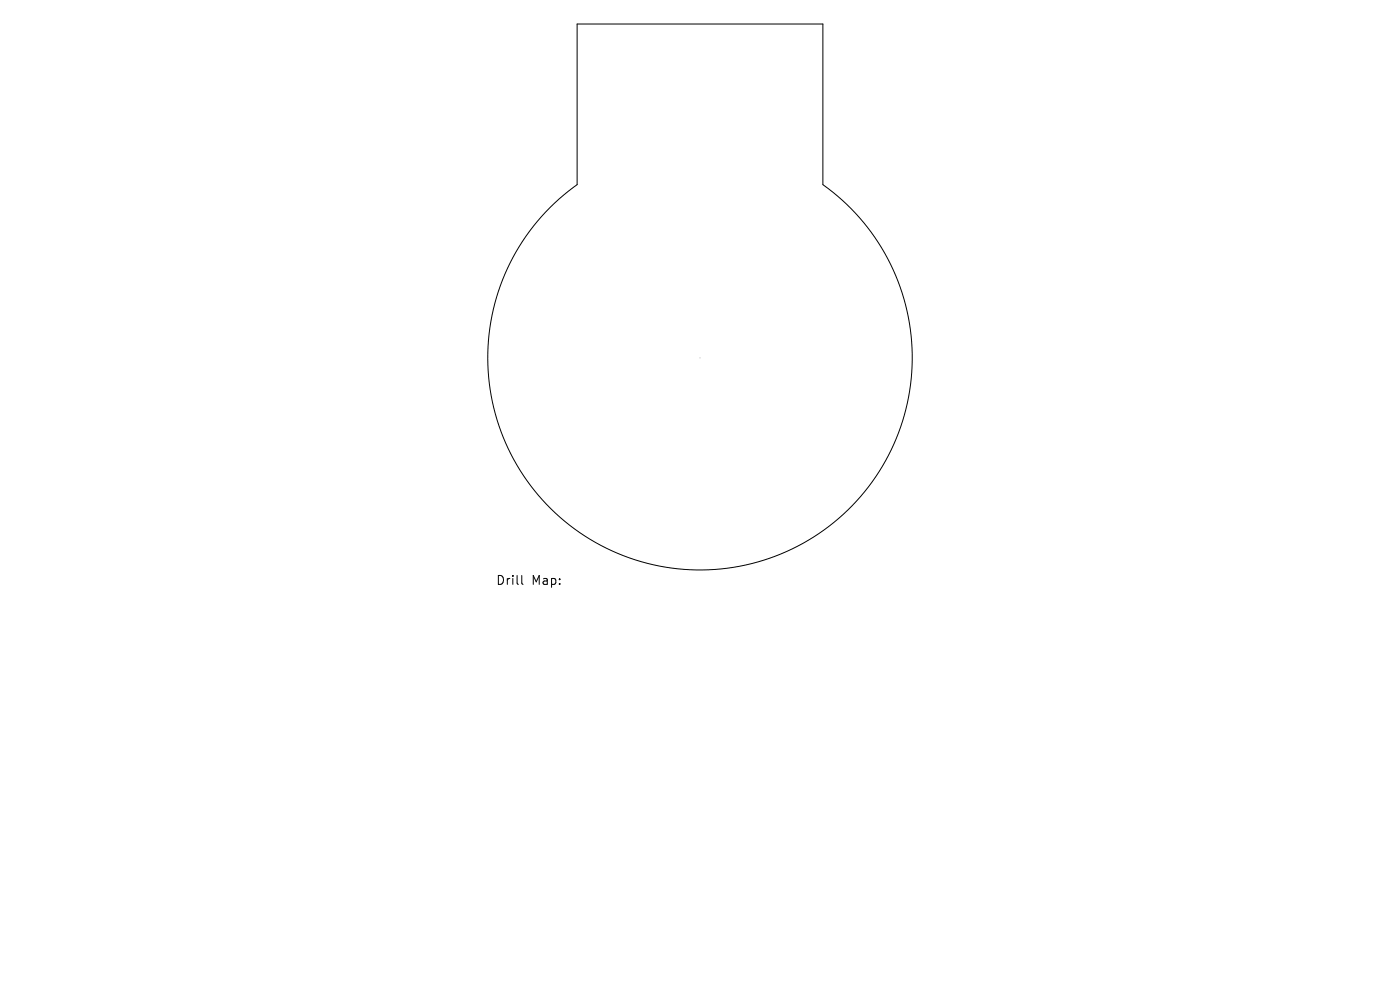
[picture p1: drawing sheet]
<svg xmlns="http://www.w3.org/2000/svg" width="297mm" height="210mm" viewBox="0 0 297 210" stroke-linecap="round" stroke-linejoin="round" font-family="sans-serif">
<defs><g id="words">
<g font-size="2.6">
<text x="105.3" y="124.3">Drill</text>
<text x="112.8" y="124.3">Map:</text>
</g>
</g></defs>
<circle cx="148.5" cy="75.9" r=".01" fill="#000" stroke="#000" stroke-width=".21"/>
<path d="M122.4 5.1h52.2v34.1a45 45 0 0 1 7.5 66.7 45 45 0 0 1-67.2 0 45 45 0 0 1 7.5-66.7zM110.7 122.1v1.6l.3 .3" fill="none" stroke="#000" stroke-width=".21"/>
<use href="#words"/>
</svg>
